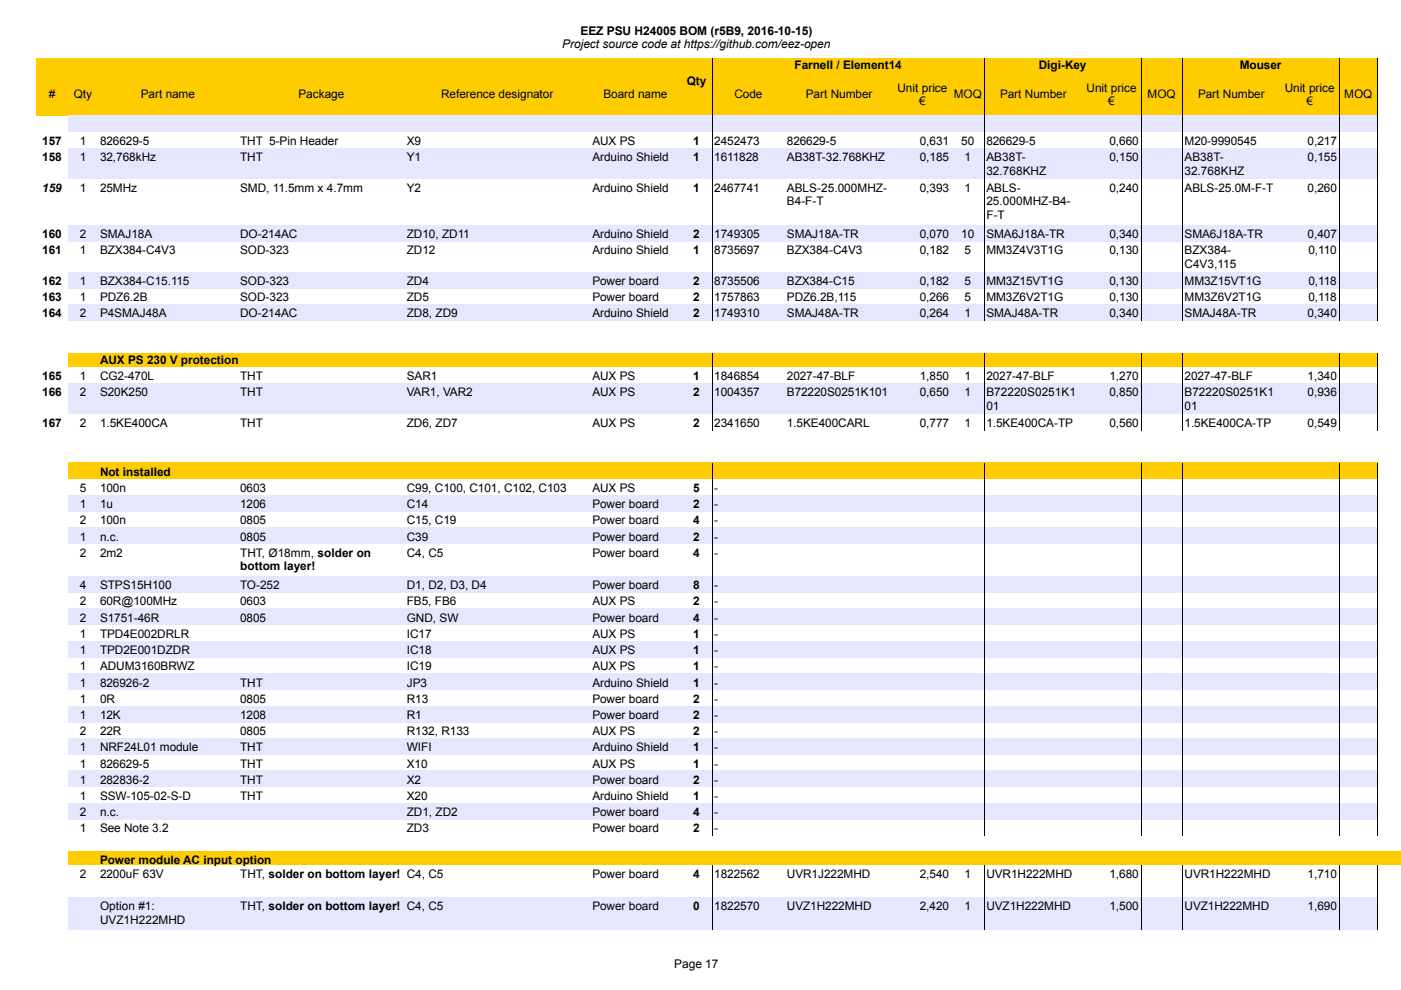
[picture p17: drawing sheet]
<svg xmlns="http://www.w3.org/2000/svg" width="297mm" height="210mm" viewBox="0 0 297 210" stroke-linecap="round" stroke-linejoin="round" font-family="sans-serif">
<defs><g id="words">
<g font-size="2.5">
<text x="119.2" y="10.2">Project source code at https://github.com/eez-open</text>
<text x="123" y="7.4">EEZ PSU H24005 BOM (r5B9, 2016-10-15)</text>
<text x="168.5" y="14.7">Farnell / Element14</text>
<text x="220.2" y="14.7">Digi-Key</text>
<text x="262.9" y="14.7">Mouser</text>
<text x="10.3" y="20.8">#</text>
<text x="15.6" y="20.8">Qty</text>
<text x="29.8" y="20.8">Part name</text>
<text x="63.3" y="20.8">Package</text>
<text x="93.5" y="20.8">Reference designator</text>
<text x="128" y="20.8">Board name</text>
<text x="145.6" y="18">Qty</text>
<text x="155.7" y="20.8">Code</text>
<text x="170.9" y="20.8">Part Number</text>
<text x="190.3" y="19.4">Unit price</text>
<text x="194.9" y="22.2">€</text>
<text x="202.2" y="20.8">MOQ</text>
<text x="212" y="20.8">Part Number</text>
<text x="230.4" y="19.4">Unit price</text>
<text x="235" y="22.2">€</text>
<text x="243.3" y="20.8">MOQ</text>
<text x="254" y="20.8">Part Number</text>
<text x="272.4" y="19.4">Unit price</text>
<text x="277" y="22.2">€</text>
<text x="285" y="20.8">MOQ</text>
<text x="9" y="30.7">157</text>
<text x="9" y="34.1">158</text>
<text x="16.9" y="30.7">1</text>
<text x="16.9" y="34.1">1</text>
<text x="21.2" y="30.7">826629-5</text>
<text x="21.2" y="34.1">32,768kHz</text>
<text x="50.9" y="30.7">THT 5-Pin Header</text>
<text x="50.9" y="34.1">THT</text>
<text x="86.3" y="30.7">X9</text>
<text x="86.3" y="34.1">Y1</text>
<text x="125.6" y="30.7">AUX PS</text>
<text x="125.6" y="34.1">Arduino Shield</text>
<text x="147" y="30.7">1</text>
<text x="147" y="34.1">1</text>
<text x="151.4" y="30.7">2452473</text>
<text x="151.4" y="34.1">1611828</text>
<text x="166.8" y="30.7">826629-5</text>
<text x="166.8" y="34.1">AB38T-32.768KHZ</text>
<text x="195" y="30.7">0,631</text>
<text x="195" y="34.1">0,185</text>
<text x="203.8" y="30.7">50</text>
<text x="204.5" y="34.1">1</text>
<text x="209.1" y="30.7">826629-5</text>
<text x="209.1" y="34.2">AB38T-</text>
<text x="235.2" y="30.7">0,660</text>
<text x="235.2" y="34.1">0,150</text>
<text x="251.1" y="30.7">M20-9990545</text>
<text x="251.1" y="34.2">AB38T-</text>
<text x="277.2" y="30.7">0,217</text>
<text x="277.2" y="34.1">0,155</text>
<text x="9" y="40.7">159</text>
<text x="16.9" y="40.7">1</text>
<text x="21.2" y="40.7">25MHz</text>
<text x="50.9" y="40.7">SMD, 11.5mm x 4.7mm</text>
<text x="86.3" y="40.7">Y2</text>
<text x="125.6" y="40.7">Arduino Shield</text>
<text x="147" y="40.7">1</text>
<text x="151.4" y="40.7">2467741</text>
<text x="166.8" y="40.7">ABLS-25.000MHZ-</text>
<text x="195" y="40.7">0,393</text>
<text x="204.5" y="40.7">1</text>
<text x="209.1" y="37">32.768KHZ</text>
<text x="209.1" y="40.7">ABLS-</text>
<text x="235.2" y="40.7">0,240</text>
<text x="251.1" y="40.7">ABLS-25.0M-F-T</text>
<text x="251.1" y="37">32.768KHZ</text>
<text x="277.2" y="40.7">0,260</text>
<text x="166.8" y="43.5">B4-F-T</text>
<text x="209.1" y="43.5">25.000MHZ-B4-</text>
<text x="209.1" y="46.4">F-T</text>
<text x="9" y="50.5">160</text>
<text x="9" y="53.9">161</text>
<text x="16.9" y="50.5">2</text>
<text x="16.9" y="53.9">1</text>
<text x="21.2" y="50.5">SMAJ18A</text>
<text x="21.2" y="53.9">BZX384-C4V3</text>
<text x="50.9" y="50.5">DO-214AC</text>
<text x="50.9" y="53.9">SOD-323</text>
<text x="86.3" y="50.5">ZD10, ZD11</text>
<text x="86.3" y="53.9">ZD12</text>
<text x="125.6" y="50.5">Arduino Shield</text>
<text x="125.6" y="53.9">Arduino Shield</text>
<text x="147" y="50.5">2</text>
<text x="147" y="53.9">1</text>
<text x="151.4" y="50.5">1749305</text>
<text x="151.4" y="53.9">8735697</text>
<text x="166.8" y="50.5">SMAJ18A-TR</text>
<text x="166.8" y="53.9">BZX384-C4V3</text>
<text x="195" y="50.5">0,070</text>
<text x="195" y="53.9">0,182</text>
<text x="203.8" y="50.5">10</text>
<text x="204.5" y="53.9">5</text>
<text x="209.1" y="50.5">SMA6J18A-TR</text>
<text x="209.1" y="53.9">MM3Z4V3T1G</text>
<text x="235.2" y="50.5">0,340</text>
<text x="235.2" y="53.9">0,130</text>
<text x="251.1" y="50.5">SMA6J18A-TR</text>
<text x="251.1" y="53.9">BZX384-</text>
<text x="277.2" y="50.5">0,407</text>
<text x="277.4" y="53.9">0,110</text>
<text x="251.1" y="56.8">C4V3,115</text>
<text x="9" y="60.5">162</text>
<text x="9" y="63.9">163</text>
<text x="16.9" y="60.5">1</text>
<text x="16.9" y="63.9">1</text>
<text x="21.2" y="60.5">BZX384-C15.115</text>
<text x="21.2" y="63.9">PDZ6.2B</text>
<text x="50.9" y="60.5">SOD-323</text>
<text x="50.9" y="63.9">SOD-323</text>
<text x="86.3" y="60.5">ZD4</text>
<text x="86.3" y="63.9">ZD5</text>
<text x="125.6" y="60.5">Power board</text>
<text x="125.6" y="63.9">Power board</text>
<text x="147" y="60.5">2</text>
<text x="147" y="63.9">2</text>
<text x="151.4" y="60.5">8735506</text>
<text x="151.4" y="63.9">1757863</text>
<text x="166.8" y="60.5">BZX384-C15</text>
<text x="166.8" y="63.9">PDZ6.2B,115</text>
<text x="195" y="60.5">0,182</text>
<text x="195" y="63.9">0,266</text>
<text x="204.5" y="60.5">5</text>
<text x="204.5" y="63.9">5</text>
<text x="209.1" y="60.5">MM3Z15VT1G</text>
<text x="209.1" y="63.9">MM3Z6V2T1G</text>
<text x="235.2" y="60.5">0,130</text>
<text x="235.2" y="63.9">0,130</text>
<text x="251.1" y="60.5">MM3Z15VT1G</text>
<text x="251.1" y="63.9">MM3Z6V2T1G</text>
<text x="277.4" y="60.5">0,118</text>
<text x="277.4" y="63.9">0,118</text>
<text x="9" y="67.3">164</text>
<text x="16.9" y="67.3">2</text>
<text x="21.2" y="67.3">P4SMAJ48A</text>
<text x="50.9" y="67.3">DO-214AC</text>
<text x="86.3" y="67.3">ZD8, ZD9</text>
<text x="125.6" y="67.3">Arduino Shield</text>
<text x="147" y="67.3">2</text>
<text x="151.4" y="67.3">1749310</text>
<text x="166.8" y="67.3">SMAJ48A-TR</text>
<text x="195" y="67.3">0,264</text>
<text x="204.5" y="67.3">1</text>
<text x="209.1" y="67.3">SMAJ48A-TR</text>
<text x="235.2" y="67.3">0,340</text>
<text x="251.1" y="67.3">SMAJ48A-TR</text>
<text x="277.2" y="67.3">0,340</text>
<text x="21.2" y="77.3">AUX PS 230 V protection</text>
<text x="9" y="80.6">165</text>
<text x="9" y="84">166</text>
<text x="16.9" y="80.6">1</text>
<text x="16.9" y="84">2</text>
<text x="21.2" y="80.6">CG2-470L</text>
<text x="21.2" y="84">S20K250</text>
<text x="50.9" y="80.6">THT</text>
<text x="50.9" y="84">THT</text>
<text x="86.3" y="80.6">SAR1</text>
<text x="86.3" y="84">VAR1, VAR2</text>
<text x="125.6" y="80.6">AUX PS</text>
<text x="125.6" y="84">AUX PS</text>
<text x="147" y="80.6">1</text>
<text x="147" y="84">2</text>
<text x="151.4" y="80.6">1846854</text>
<text x="151.4" y="84">1004357</text>
<text x="166.8" y="80.6">2027-47-BLF</text>
<text x="166.8" y="84">B72220S0251K101</text>
<text x="195" y="80.6">1,850</text>
<text x="195" y="84">0,650</text>
<text x="204.5" y="80.6">1</text>
<text x="204.5" y="84">1</text>
<text x="209.1" y="80.6">2027-47-BLF</text>
<text x="235.2" y="80.6">1,270</text>
<text x="235.2" y="84">0,850</text>
<text x="251.1" y="80.6">2027-47-BLF</text>
<text x="277.2" y="80.6">1,340</text>
<text x="277.2" y="84">0,936</text>
<text x="209.1" y="84">B72220S0251K1</text>
<text x="209.1" y="86.9">01</text>
<text x="251.1" y="84">B72220S0251K1</text>
<text x="251.1" y="86.9">01</text>
<text x="9" y="90.5">167</text>
<text x="16.9" y="90.5">2</text>
<text x="21.2" y="90.5">1.5KE400CA</text>
<text x="50.9" y="90.5">THT</text>
<text x="86.3" y="90.5">ZD6, ZD7</text>
<text x="125.6" y="90.5">AUX PS</text>
<text x="147" y="90.5">2</text>
<text x="151.4" y="90.5">2341650</text>
<text x="166.8" y="90.5">1.5KE400CARL</text>
<text x="195" y="90.5">0,777</text>
<text x="204.5" y="90.5">1</text>
<text x="209.1" y="90.5">1.5KE400CA-TP</text>
<text x="235.2" y="90.5">0,560</text>
<text x="251.1" y="90.5">1.5KE400CA-TP</text>
<text x="277.2" y="90.5">0,549</text>
<text x="21.2" y="100.9">Not installed</text>
<text x="16.9" y="104.3">5</text>
<text x="16.9" y="107.7">1</text>
<text x="21.2" y="104.3">100n</text>
<text x="21.2" y="107.7">1u</text>
<text x="50.9" y="104.3">0603</text>
<text x="50.9" y="107.7">1206</text>
<text x="86.3" y="104.3">C99, C100, C101, C102, C103</text>
<text x="86.3" y="107.7">C14</text>
<text x="125.6" y="104.3">AUX PS</text>
<text x="125.6" y="107.7">Power board</text>
<text x="147" y="104.3">5</text>
<text x="147" y="107.7">2</text>
<text x="151.4" y="104.3">-</text>
<text x="151.4" y="107.7">-</text>
<text x="16.9" y="111.2">2</text>
<text x="21.2" y="111.2">100n</text>
<text x="50.9" y="111.2">0805</text>
<text x="86.3" y="111.2">C15, C19</text>
<text x="125.6" y="111.2">Power board</text>
<text x="147" y="111.2">4</text>
<text x="151.4" y="111.2">-</text>
<text x="16.9" y="114.6">1</text>
<text x="16.9" y="118">2</text>
<text x="21.2" y="114.6">n.c.</text>
<text x="21.2" y="118">2m2</text>
<text x="50.9" y="114.6">0805</text>
<text x="50.9" y="118.1">THT, Ø18mm, solder on</text>
<text x="86.3" y="114.6">C39</text>
<text x="86.3" y="118">C4, C5</text>
<text x="125.6" y="114.6">Power board</text>
<text x="125.6" y="118">Power board</text>
<text x="147" y="114.6">2</text>
<text x="147" y="118">4</text>
<text x="151.4" y="114.6">-</text>
<text x="151.4" y="118">-</text>
<text x="16.9" y="124.9">4</text>
<text x="21.2" y="124.9">STPS15H100</text>
<text x="50.9" y="124.9">TO-252</text>
<text x="50.9" y="120.9">bottom layer!</text>
<text x="86.3" y="124.9">D1, D2, D3, D4</text>
<text x="125.6" y="124.9">Power board</text>
<text x="147" y="124.9">8</text>
<text x="151.4" y="124.9">-</text>
<text x="16.9" y="128.3">2</text>
<text x="16.9" y="131.8">2</text>
<text x="21.2" y="128.3">60R@100MHz</text>
<text x="21.2" y="131.8">S1751-46R</text>
<text x="50.9" y="128.3">0603</text>
<text x="50.9" y="131.8">0805</text>
<text x="86.3" y="128.3">FB5, FB6</text>
<text x="86.3" y="131.8">GND, SW</text>
<text x="125.6" y="128.3">AUX PS</text>
<text x="125.6" y="131.8">Power board</text>
<text x="147" y="128.3">2</text>
<text x="147" y="131.8">4</text>
<text x="151.4" y="128.3">-</text>
<text x="151.4" y="131.8">-</text>
<text x="16.9" y="135.2">1</text>
<text x="21.2" y="135.2">TPD4E002DRLR</text>
<text x="86.3" y="135.2">IC17</text>
<text x="125.6" y="135.2">AUX PS</text>
<text x="147" y="135.2">1</text>
<text x="151.4" y="135.2">-</text>
<text x="16.9" y="138.7">1</text>
<text x="16.9" y="142.1">1</text>
<text x="21.2" y="138.7">TPD2E001DZDR</text>
<text x="21.2" y="142.1">ADUM3160BRWZ</text>
<text x="86.3" y="138.7">IC18</text>
<text x="86.3" y="142.1">IC19</text>
<text x="125.6" y="138.7">AUX PS</text>
<text x="125.6" y="142.1">AUX PS</text>
<text x="147" y="138.7">1</text>
<text x="147" y="142.1">1</text>
<text x="151.4" y="138.7">-</text>
<text x="151.4" y="142.1">-</text>
<text x="16.9" y="145.6">1</text>
<text x="16.9" y="149">1</text>
<text x="21.2" y="145.6">826926-2</text>
<text x="21.2" y="149">0R</text>
<text x="50.9" y="145.6">THT</text>
<text x="50.9" y="149">0805</text>
<text x="86.3" y="145.6">JP3</text>
<text x="86.3" y="149">R13</text>
<text x="125.6" y="145.6">Arduino Shield</text>
<text x="125.6" y="149">Power board</text>
<text x="147" y="145.6">1</text>
<text x="147" y="149">2</text>
<text x="151.4" y="145.6">-</text>
<text x="151.4" y="149">-</text>
<text x="16.9" y="152.4">1</text>
<text x="16.9" y="155.9">2</text>
<text x="21.2" y="152.4">12K</text>
<text x="21.2" y="155.9">22R</text>
<text x="50.9" y="152.4">1208</text>
<text x="50.9" y="155.9">0805</text>
<text x="86.3" y="152.4">R1</text>
<text x="86.3" y="155.9">R132, R133</text>
<text x="125.6" y="152.4">Power board</text>
<text x="125.6" y="155.9">AUX PS</text>
<text x="147" y="152.4">2</text>
<text x="147" y="155.9">2</text>
<text x="151.4" y="152.4">-</text>
<text x="151.4" y="155.9">-</text>
<text x="16.9" y="159.3">1</text>
<text x="21.2" y="159.3">NRF24L01 module</text>
<text x="50.9" y="159.3">THT</text>
<text x="86.3" y="159.3">WIFI</text>
<text x="125.6" y="159.3">Arduino Shield</text>
<text x="147" y="159.3">1</text>
<text x="151.4" y="159.3">-</text>
<text x="16.9" y="162.7">1</text>
<text x="16.9" y="166.2">1</text>
<text x="21.2" y="162.7">826629-5</text>
<text x="21.2" y="166.2">282836-2</text>
<text x="50.9" y="162.7">THT</text>
<text x="50.9" y="166.2">THT</text>
<text x="86.3" y="162.7">X10</text>
<text x="86.3" y="166.2">X2</text>
<text x="125.6" y="162.7">AUX PS</text>
<text x="125.6" y="166.2">Power board</text>
<text x="147" y="162.7">1</text>
<text x="147" y="166.2">2</text>
<text x="151.4" y="162.7">-</text>
<text x="151.4" y="166.2">-</text>
<text x="16.9" y="169.6">1</text>
<text x="16.9" y="173.1">2</text>
<text x="21.2" y="169.6">SSW-105-02-S-D</text>
<text x="21.2" y="173.1">n.c.</text>
<text x="50.9" y="169.6">THT</text>
<text x="86.3" y="169.6">X20</text>
<text x="86.3" y="173.1">ZD1, ZD2</text>
<text x="125.6" y="169.6">Arduino Shield</text>
<text x="125.6" y="173.1">Power board</text>
<text x="147" y="169.6">1</text>
<text x="147" y="173.1">4</text>
<text x="151.4" y="169.6">-</text>
<text x="151.4" y="173.1">-</text>
<text x="16.9" y="176.5">1</text>
<text x="21.2" y="176.5">See Note 3.2</text>
<text x="86.3" y="176.5">ZD3</text>
<text x="125.6" y="176.5">Power board</text>
<text x="147" y="176.5">2</text>
<text x="151.4" y="176.5">-</text>
<text x="21.2" y="183.2">Power module AC input option</text>
<text x="16.9" y="186.1">2</text>
<text x="21.2" y="186.1">2200uF 63V</text>
<text x="50.9" y="186.2">THT, solder on bottom layer! C4, C5</text>
<text x="125.6" y="186.1">Power board</text>
<text x="147" y="186.1">4</text>
<text x="151.4" y="186.1">1822562</text>
<text x="166.8" y="186.1">UVR1J222MHD</text>
<text x="195" y="186.1">2,540</text>
<text x="204.5" y="186.1">1</text>
<text x="209.1" y="186.1">UVR1H222MHD</text>
<text x="235.2" y="186.1">1,680</text>
<text x="251.1" y="186.1">UVR1H222MHD</text>
<text x="277.2" y="186.1">1,710</text>
<text x="21.2" y="193">Option #1:</text>
<text x="21.2" y="195.9">UVZ1H222MHD</text>
<text x="50.9" y="193">THT, solder on bottom layer! C4, C5</text>
<text x="125.6" y="193">Power board</text>
<text x="147" y="193">0</text>
<text x="151.4" y="193">1822570</text>
<text x="166.8" y="193">UVZ1H222MHD</text>
<text x="195" y="193">2,420</text>
<text x="204.5" y="193">1</text>
<text x="209.1" y="193">UVZ1H222MHD</text>
<text x="235.2" y="193">1,500</text>
<text x="251.1" y="193">UVZ1H222MHD</text>
<text x="277.2" y="193">1,690</text>
<text x="142.9" y="205.3">Page 17</text>
</g>
</g></defs>
<path d="M7.6 12.3h284.5v12.2h-284.5z" fill-rule="evenodd" fill="#fc0"/>
<path d="M151 12.4v12.2M208.7 12.4v12.2M241.9 12.4v12.2M250.7 12.4v12.2M283.9 12.4v12.2M292.1 12.4v12.2" fill="none" stroke="#000" stroke-width=".21"/>
<g fill="#e6e6ff">
<path d="M14.4 24.5h277.7v3.5h-277.7z" fill-rule="evenodd"/>
<path d="M14.4 31.4h277.7v6.5h-277.7z" fill-rule="evenodd"/>
<path d="M14.4 47.7h277.7v3.5h-277.7z" fill-rule="evenodd"/>
<path d="M14.4 57.7h277.7v3.4h-277.7z" fill-rule="evenodd"/>
<path d="M14.4 64.6h277.7v3.4h-277.7z" fill-rule="evenodd"/>
</g>
<path d="M14.4 74.9h277.7v2.9h-277.7z" fill-rule="evenodd" fill="#fc0"/>
<path d="M14.4 81.3h277.7v6.5h-277.7z" fill-rule="evenodd" fill="#e6e6ff"/>
<path d="M14.4 98.1h277.7v3.5h-277.7z" fill-rule="evenodd" fill="#fc0"/>
<g fill="#e6e6ff">
<path d="M14.4 105h277.7v3.4h-277.7z" fill-rule="evenodd"/>
<path d="M14.4 111.8h277.7v3.5h-277.7z" fill-rule="evenodd"/>
<path d="M14.4 122.2h277.7v3.4h-277.7z" fill-rule="evenodd"/>
<path d="M14.4 129h277.7v3.5h-277.7z" fill-rule="evenodd"/>
<path d="M14.4 135.9h277.7v3.5h-277.7z" fill-rule="evenodd"/>
<path d="M14.4 142.8h277.7v3.5h-277.7z" fill-rule="evenodd"/>
<path d="M14.4 149.7h277.7v3.4h-277.7z" fill-rule="evenodd"/>
<path d="M14.4 156.6h277.7v3.4h-277.7z" fill-rule="evenodd"/>
<path d="M14.4 163.4h277.7v3.5h-277.7z" fill-rule="evenodd"/>
<path d="M14.4 170.3h277.7v3.4h-277.7z" fill-rule="evenodd"/>
</g>
<path d="M14.4 180.4h282.7v3h-282.7z" fill-rule="evenodd" fill="#fc0"/>
<path d="M14.4 190.3h277.7v6.8h-277.7z" fill-rule="evenodd" fill="#e6e6ff"/>
<g fill="none" stroke="#000" stroke-width=".21">
<path d="M151 24.6v43.5M208.7 24.6v43.5M241.9 24.6v43.5M250.7 24.6v43.5M283.9 24.6v43.5M292.1 24.6v43.5M151 74.9v16.4M208.7 74.9v16.4M241.9 74.9v16.4M250.7 74.9v16.4M283.9 74.9v16.4M292.1 74.9v16.4"/>
<path d="M151 98.1v79.1M208.7 98.1v79.1M241.9 98.1v79.1M250.7 98.1v79.1M283.9 98.1v79.1M292.1 98.1v79.1M151 183.4v13.8M208.7 183.4v13.8M241.9 183.4v13.8M250.7 183.4v13.8M283.9 183.4v13.8M292.1 183.4v13.8"/>
</g>
<use href="#words"/>
</svg>
